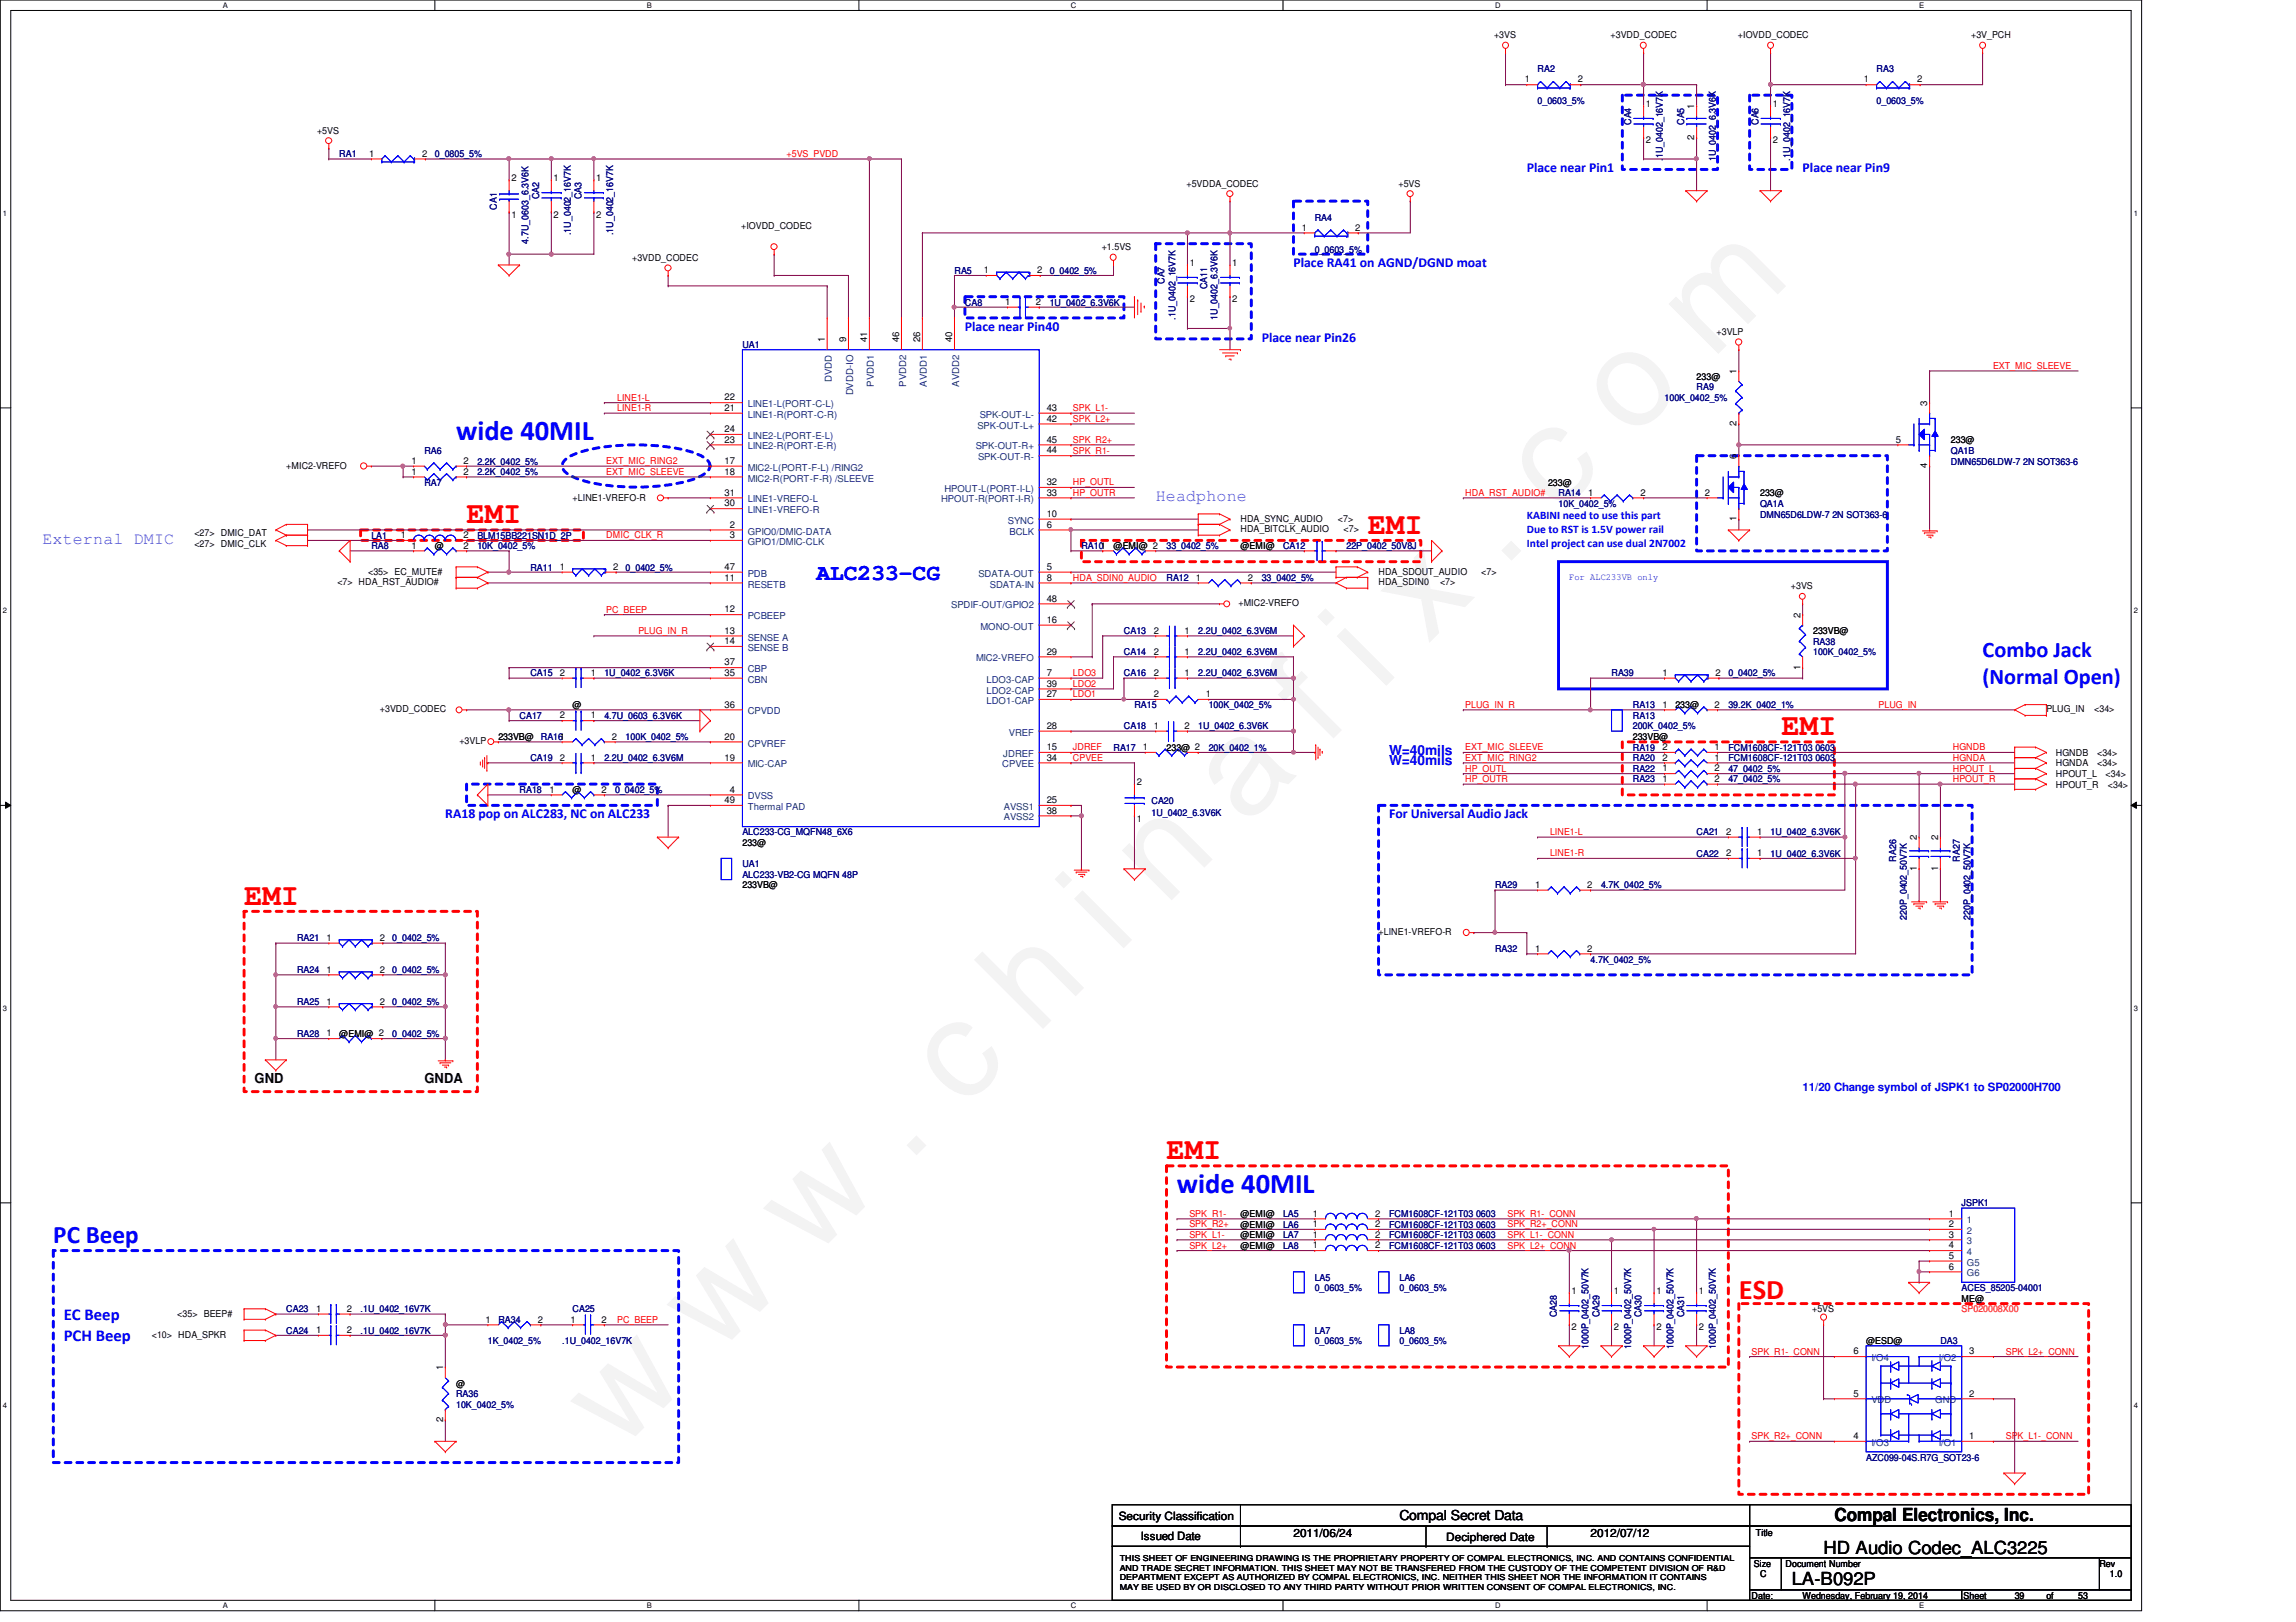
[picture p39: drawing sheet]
<svg xmlns="http://www.w3.org/2000/svg" width="297mm" height="210mm" viewBox="0 0 297 210" stroke-linecap="round" stroke-linejoin="round" font-family="sans-serif">
<defs><g id="words">
<text font-size="17.6" fill="#f0f" x="80.1" y="188" transform="rotate(-45 80.1 188)">w w w . c h i n a f i x . c o m</text>
<g font-size="3.9" fill="#f00">
<text x="60.4" y="67.7">EMI</text>
<text x="177" y="69.1">EMI</text>
<text x="230.5" y="95.2">EMI</text>
<text x="31.6" y="117.1">EMI</text>
<text x="150.9" y="150">EMI</text>
</g>
<g font-size="3.7" fill="#00f">
<text x="59" y="57">wide 40MIL</text>
<text x="152.3" y="154.4">wide 40MIL</text>
</g>
<text font-size="3.7" fill="#f00" x="225" y="168.1">ESD</text>
<text font-size="3.3" fill="#00f" x="6.9" y="160.8">PC Beep</text>
<g font-size="2.9" fill="#00f">
<text x="105.6" y="75.1">ALC233-CG</text>
<text x="256.5" y="85">Combo Jack</text>
<text x="256.5" y="88.6">(Normal Open)</text>
</g>
<g font-size="2.3">
<text x="237.3" y="196.9">Compal Electronics, Inc.</text>
<text x="235.9" y="201">HD Audio Codec_ALC3225</text>
<text x="231.8" y="205.1">LA-B092P</text>
</g>
<g font-size="2.2" fill="#8000ff">
<text x="149.5" y="64.9">Headphone</text>
<text x="5.5" y="70.4">External DMIC</text>
</g>
<g font-size="2.2" fill="#00f">
<text x="8.3" y="170.8">EC Beep</text>
<text x="8.3" y="173.5">PCH Beep</text>
</g>
<g font-size="1.8" fill="#00f">
<text x="197.5" y="22.3">Place near Pin1</text>
<text x="233.2" y="22.3">Place near Pin9</text>
<text x="167.3" y="34.6">Place RA41 on AGND/DGND moat</text>
<text x="124.8" y="42.8">Place near Pin40</text>
<text x="163.2" y="44.2">Place near Pin26</text>
<text x="179.7" y="97.7">W=40mils</text>
<text x="179.7" y="99">W=40mils</text>
<text x="57.6" y="105.9">RA18 pop on ALC283, NC on ALC233</text>
<text x="179.7" y="105.9">For Universal Audio Jack</text>
</g>
<g font-size="1.8">
<text x="32.9" y="140.2">GND</text>
<text x="54.9" y="140.2">GNDA</text>
<text x="181.1" y="196.8">Compal Secret Data</text>
</g>
<g font-size="1.5" fill="#00f">
<text x="197.5" y="67.2">KABINI need to use this part</text>
<text x="197.5" y="69">Due to RST is 1.5V power rail</text>
<text x="197.5" y="70.8">Intel project can use dual 2N7002</text>
<text x="233.2" y="141.2">11/20 Change symbol of JSPK1 to SP02000H700</text>
</g>
<g font-size="1.5">
<text x="144.7" y="196.6">Security Classification</text>
<text x="147.6" y="199.3">Issued Date</text>
<text x="167.3" y="198.8">2011/06/24</text>
<text x="187.1" y="199.4">Deciphered Date</text>
<text x="205.8" y="198.8">2012/07/12</text>
</g>
<g font-size="1.2">
<text x="193.3" y="5">+3VS</text>
<text x="208.4" y="5">+3VDD_CODEC</text>
<text x="224.8" y="5">+IOVDD_CODEC</text>
<text x="255" y="5">+3V_PCH</text>
<text x="197.3" y="10.7">1</text>
<text x="204.1" y="10.7">2</text>
<text x="241.1" y="10.7">1</text>
<text x="248" y="10.7">2</text>
<text x="41" y="17.3">+5VS</text>
<text x="212.9" y="13.8">1</text>
<text x="219.2" y="14.1" transform="rotate(-90 219.2 14.1)">1</text>
<text x="229.4" y="13.8">1</text>
<text x="47.7" y="20.3">1</text>
<text x="54.6" y="20.3">2</text>
<text x="66.2" y="23.5">2</text>
<text x="71.6" y="23.5">1</text>
<text x="77.1" y="23.5">1</text>
<text x="212.9" y="18.5">2</text>
<text x="219.2" y="18.1" transform="rotate(-90 219.2 18.1)">2</text>
<text x="229.4" y="18.5">2</text>
<text x="66.2" y="28.2">1</text>
<text x="71.6" y="28.2">2</text>
<text x="77.1" y="28.2">2</text>
<text x="95.9" y="29.7">+IOVDD_CODEC</text>
<text x="153.5" y="24.2">+5VDDA_CODEC</text>
<text x="168.4" y="29.8">1</text>
<text x="175.3" y="29.8">2</text>
<text x="180.9" y="24.2">+5VS</text>
<text x="81.8" y="33.8">+3VDD_CODEC</text>
<text x="127.3" y="35.3">1</text>
<text x="134.2" y="35.3">2</text>
<text x="142.5" y="32.4">+1.5VS</text>
<text x="153.9" y="34.4">1</text>
<text x="159.4" y="34.4">1</text>
<text x="130" y="39.5">1</text>
<text x="134" y="39.5">2</text>
<text x="153.9" y="39.1">2</text>
<text x="159.4" y="39.1">2</text>
<text x="106.7" y="44.3" transform="rotate(-90 106.7 44.3)">1</text>
<text x="109.5" y="44.3" transform="rotate(-90 109.5 44.3)">9</text>
<text x="112.2" y="44.3" transform="rotate(-90 112.2 44.3)">41</text>
<text x="116.3" y="44.3" transform="rotate(-90 116.3 44.3)">46</text>
<text x="119" y="44.3" transform="rotate(-90 119 44.3)">26</text>
<text x="123.2" y="44.3" transform="rotate(-90 123.2 44.3)">40</text>
<text x="222.1" y="43.4">+3VLP</text>
<text x="93.7" y="51.8">22</text>
<text x="93.7" y="53.2">21</text>
<text x="135.4" y="53.2">43</text>
<text x="219.5" y="49.1">233@</text>
<text x="224.7" y="48.4" transform="rotate(-90 224.7 48.4)">1</text>
<text x="249.3" y="52.5" transform="rotate(-90 249.3 52.5)">3</text>
<text x="93.7" y="55.9">24</text>
<text x="93.7" y="57.3">23</text>
<text x="135.4" y="54.6">42</text>
<text x="135.4" y="58.7">44</text>
<text x="135.4" y="57.3">45</text>
<text x="224.7" y="59.4" transform="rotate(-90 224.7 59.4)">6</text>
<text x="224.7" y="55.1" transform="rotate(-90 224.7 55.1)">2</text>
<text x="245.3" y="57.3">5</text>
<text x="252.4" y="57.4">233@</text>
<text x="37" y="60.7">+MIC2-VREFO</text>
<text x="53.3" y="61.4">1</text>
<text x="53.3" y="60">1</text>
<text x="60" y="61.4">2</text>
<text x="60" y="60">2</text>
<text x="74.1" y="64.8">+LINE1-VREFO-R</text>
<text x="93.7" y="65.5">30</text>
<text x="93.7" y="64.1">31</text>
<text x="93.7" y="61.4">18</text>
<text x="93.7" y="60">17</text>
<text x="135.4" y="62.8">32</text>
<text x="135.4" y="64.1">33</text>
<text x="200.3" y="62.9">233@</text>
<text x="205.5" y="64.1">1</text>
<text x="212.2" y="64.1">2</text>
<text x="220.6" y="64.1">2</text>
<text x="227.7" y="64.2">233@</text>
<text x="249.3" y="60.6" transform="rotate(-90 249.3 60.6)">4</text>
<text x="25.1" y="69.4">&lt;27&gt; DMIC_DAT</text>
<text x="25.1" y="70.8">&lt;27&gt; DMIC_CLK</text>
<text x="51.9" y="69.6">1</text>
<text x="53.3" y="71">1</text>
<text x="56.3" y="71.1">@</text>
<text x="60" y="71">2</text>
<text x="60" y="69.6">2</text>
<text x="94.4" y="68.3">2</text>
<text x="94.4" y="69.6">3</text>
<text x="135.4" y="66.9">10</text>
<text x="135.4" y="68.3">6</text>
<text x="144.1" y="71.1">@EMI@ 2</text>
<text x="160.5" y="67.5">HDA_SYNC_AUDIO</text>
<text x="160.5" y="68.9">HDA_BITCLK_AUDIO</text>
<text x="160.5" y="71.1">@EMI@</text>
<text x="173.1" y="67.5">&lt;7&gt;</text>
<text x="173.8" y="68.9">&lt;7&gt;</text>
<text x="224.7" y="67.5" transform="rotate(-90 224.7 67.5)">1</text>
<text x="43.6" y="75.7">&lt;7&gt; HDA_RST_AUDIO#</text>
<text x="47.6" y="74.4">&lt;35&gt; EC_MUTE#</text>
<text x="72.4" y="73.7">1</text>
<text x="79.3" y="73.7">2</text>
<text x="93.7" y="73.7">47</text>
<text x="93.7" y="75.1">11</text>
<text x="135.4" y="77.9">48</text>
<text x="135.4" y="75.1">8</text>
<text x="135.4" y="73.7">5</text>
<text x="154.7" y="75.1">1</text>
<text x="161.5" y="75.1">2</text>
<text x="178.3" y="74.4">HDA_SDOUT_AUDIO</text>
<text x="178.3" y="75.7">HDA_SDIN0</text>
<text x="186.3" y="75.7">&lt;7&gt;</text>
<text x="191.6" y="74.4">&lt;7&gt;</text>
<text x="231.7" y="76.3">+3VS</text>
<text x="93.7" y="83.4">14</text>
<text x="93.7" y="82">13</text>
<text x="93.7" y="79.2">12</text>
<text x="135.4" y="80.6">16</text>
<text x="149.3" y="82">2</text>
<text x="153.2" y="82">1</text>
<text x="160.2" y="78.5">+MIC2-VREFO</text>
<text x="232.9" y="79.9" transform="rotate(-90 232.9 79.9)">2</text>
<text x="234.6" y="82">233VB@</text>
<text x="72.4" y="87.5">2</text>
<text x="76.5" y="87.5">1</text>
<text x="93.7" y="86.1">37</text>
<text x="93.7" y="87.5">35</text>
<text x="135.4" y="84.7">29</text>
<text x="135.4" y="88.9">39</text>
<text x="135.4" y="87.5">7</text>
<text x="149.3" y="84.7">2</text>
<text x="149.3" y="87.5">2</text>
<text x="153.2" y="84.7">1</text>
<text x="153.2" y="87.5">1</text>
<text x="215.1" y="87.5">1</text>
<text x="222" y="87.5">2</text>
<text x="232.9" y="86.7" transform="rotate(-90 232.9 86.7)">1</text>
<text x="49.1" y="92.2">+3VDD_CODEC</text>
<text x="64.5" y="95.8">233VB@</text>
<text x="72.4" y="93">2</text>
<text x="74.1" y="91.7">@</text>
<text x="76.5" y="93">1</text>
<text x="79.2" y="95.7">2</text>
<text x="93.7" y="91.6">36</text>
<text x="93.7" y="95.7">20</text>
<text x="135.4" y="90.2">27</text>
<text x="135.4" y="94.3">28</text>
<text x="149.3" y="94.3">1</text>
<text x="149.3" y="90.2">2</text>
<text x="153.2" y="94.3">2</text>
<text x="156" y="90.2">1</text>
<text x="211.2" y="95.8">233VB@</text>
<text x="215.1" y="91.6">1</text>
<text x="216.7" y="91.7">233@</text>
<text x="221.8" y="91.6">2</text>
<text x="264.7" y="92.2">PLUG_IN</text>
<text x="270.9" y="92.2">&lt;34&gt;</text>
<text x="59.4" y="96.3">+3VLP</text>
<text x="72.4" y="98.4">2</text>
<text x="76.5" y="98.4">1</text>
<text x="93.7" y="98.4">19</text>
<text x="135.4" y="98.4">34</text>
<text x="135.4" y="97.1">15</text>
<text x="147.1" y="101.6">2</text>
<text x="147.9" y="97.1">1</text>
<text x="150.9" y="97.2">233@ 2</text>
<text x="215.1" y="101.2">1</text>
<text x="215.1" y="99.8">1</text>
<text x="215.1" y="97.1">2</text>
<text x="215.1" y="98.4">2</text>
<text x="221.8" y="101.2">2</text>
<text x="221.8" y="99.8">2</text>
<text x="221.8" y="97.1">1</text>
<text x="221.8" y="98.4">1</text>
<text x="266" y="99.2">HGNDA</text>
<text x="266" y="97.8">HGNDB</text>
<text x="266" y="100.6">HPOUT_L</text>
<text x="266" y="101.9">HPOUT_R</text>
<text x="271.3" y="99.2">&lt;34&gt;</text>
<text x="271.3" y="97.8">&lt;34&gt;</text>
<text x="272.4" y="100.6">&lt;34&gt;</text>
<text x="272.7" y="101.9">&lt;34&gt;</text>
<text x="71.1" y="102.6">1</text>
<text x="74.1" y="102.6">@</text>
<text x="77.8" y="102.6">2</text>
<text x="93.7" y="103.9">49</text>
<text x="94.4" y="102.6">4</text>
<text x="135.4" y="103.9">25</text>
<text x="135.4" y="105.3">38</text>
<text x="147.1" y="106.3">1</text>
<text x="96.1" y="109.5">233@</text>
<text x="223.3" y="108">2</text>
<text x="223.3" y="110.8">2</text>
<text x="227.3" y="108">1</text>
<text x="227.3" y="110.8">1</text>
<text x="248" y="112.7" transform="rotate(-90 248 112.7)">1</text>
<text x="248" y="108.8" transform="rotate(-90 248 108.8)">2</text>
<text x="250.7" y="112.7" transform="rotate(-90 250.7 112.7)">1</text>
<text x="250.7" y="108.8" transform="rotate(-90 250.7 108.8)">2</text>
<text x="96.1" y="115">233VB@</text>
<text x="198.6" y="114.9">1</text>
<text x="205.4" y="114.9">2</text>
<text x="42.2" y="121.8">1</text>
<text x="42.2" y="125.9">1</text>
<text x="49.1" y="121.8">2</text>
<text x="49.1" y="125.9">2</text>
<text x="178.3" y="121">+LINE1-VREFO-R</text>
<text x="198.6" y="123.1">1</text>
<text x="205.4" y="123.1">2</text>
<text x="42.2" y="130">1</text>
<text x="49.1" y="130">2</text>
<text x="42.2" y="134.1">1</text>
<text x="43.9" y="134.2">@EMI@ 2</text>
<text x="160.5" y="158.9">@EMI@</text>
<text x="160.5" y="161.6">@EMI@</text>
<text x="160.5" y="157.5">@EMI@</text>
<text x="160.5" y="160.2">@EMI@</text>
<text x="169.8" y="158.8">1</text>
<text x="169.8" y="161.5">1</text>
<text x="169.8" y="157.4">1</text>
<text x="169.8" y="160.1">1</text>
<text x="177.9" y="158.8">2</text>
<text x="177.9" y="161.5">2</text>
<text x="177.9" y="157.4">2</text>
<text x="177.9" y="160.1">2</text>
<text x="252.1" y="157.4">1</text>
<text x="252.1" y="158.8">2</text>
<text x="252.1" y="160.1">3</text>
<text x="252.1" y="161.5">4</text>
<text x="203.3" y="167.5">1</text>
<text x="208.8" y="167.5">1</text>
<text x="214.3" y="167.5">1</text>
<text x="219.8" y="167.5">1</text>
<text x="252.1" y="162.9">5</text>
<text x="252.1" y="164.3">6</text>
<text x="19.6" y="173.1">&lt;10&gt; HDA_SPKR</text>
<text x="22.9" y="170.4">&lt;35&gt; BEEP#</text>
<text x="40.9" y="172.5">1</text>
<text x="40.9" y="169.8">1</text>
<text x="44.9" y="172.5">2</text>
<text x="44.9" y="169.8">2</text>
<text x="62.8" y="171.2">1</text>
<text x="69.6" y="171.2">2</text>
<text x="73.8" y="171.2">1</text>
<text x="77.8" y="171.2">2</text>
<text x="203.3" y="172.2">2</text>
<text x="208.8" y="172.2">2</text>
<text x="214.3" y="172.2">2</text>
<text x="219.8" y="172.2">2</text>
<text x="234.4" y="169.8">+5VS</text>
<text x="241.4" y="173.9">@ESD@</text>
<text x="253.8" y="168.4">ME@</text>
<text x="57.3" y="177.3" transform="rotate(-90 57.3 177.3)">1</text>
<text x="59" y="179.5">@</text>
<text x="239.8" y="175.3">6</text>
<text x="254.8" y="175.3">3</text>
<text x="57.3" y="184.1" transform="rotate(-90 57.3 184.1)">2</text>
<text x="239.8" y="180.7">5</text>
<text x="254.8" y="180.7">2</text>
<text x="239.8" y="186.2">4</text>
<text x="254.8" y="186.2">1</text>
<text x="226.9" y="202.7">Size</text>
<text x="227.2" y="198.8">Title</text>
<text x="231" y="202.7">Document Number</text>
<text x="271.6" y="202.7">Rev</text>
<text x="226.6" y="206.9">Date:</text>
<text x="227.7" y="204.1">C</text>
<text x="233.2" y="206.9">Wednesday, February 19, 2014</text>
<text x="254" y="206.9">Sheet</text>
<text x="260.6" y="206.9">39</text>
<text x="264.7" y="206.9">of</text>
<text x="268.9" y="206.9">53</text>
<text x="273" y="204.1">1.0</text>
</g>
<g font-size="1.2" fill="#000080">
<text x="198.9" y="9.4">RA2</text>
<text x="242.8" y="9.4">RA3</text>
<text x="198.9" y="13.5">0_0603_5%</text>
<text x="211" y="16.2" transform="rotate(-90 211 16.2)">CA4</text>
<text x="217.9" y="16.2" transform="rotate(-90 217.9 16.2)">CA5</text>
<text x="227.5" y="16.2" transform="rotate(-90 227.5 16.2)">CA6</text>
<text x="242.8" y="13.5">0_0603_5%</text>
<text x="43.9" y="20.3">RA1</text>
<text x="56.3" y="20.3">0_0805_5%</text>
<text x="215.1" y="20.8" transform="rotate(-90 215.1 20.8)">.1U_0402_16V7K</text>
<text x="222" y="20.8" transform="rotate(-90 222 20.8)">1U_0402_6.3V6K</text>
<text x="231.6" y="20.8" transform="rotate(-90 231.6 20.8)">.1U_0402_16V7K</text>
<text x="64.3" y="27.1" transform="rotate(-90 64.3 27.1)">CA1</text>
<text x="69.8" y="25.8" transform="rotate(-90 69.8 25.8)">CA2</text>
<text x="75.2" y="25.8" transform="rotate(-90 75.2 25.8)">CA3</text>
<text x="170.1" y="28.6">RA4</text>
<text x="68.4" y="31.5" transform="rotate(-90 68.4 31.5)">4.7U_0603_6.3V6K</text>
<text x="73.9" y="30.4" transform="rotate(-90 73.9 30.4)">.1U_0402_16V7K</text>
<text x="79.3" y="30.4" transform="rotate(-90 79.3 30.4)">.1U_0402_16V7K</text>
<text x="123.5" y="35.4">RA5</text>
<text x="135.8" y="35.4">0_0402_5%</text>
<text x="170.1" y="32.7">0_0603_5%</text>
<text x="124.8" y="39.5">CA8</text>
<text x="135.8" y="39.5">1U_0402_6.3V6K</text>
<text x="150.7" y="36.7" transform="rotate(-90 150.7 36.7)">CA7</text>
<text x="152.1" y="41.4" transform="rotate(-90 152.1 41.4)">.1U_0402_16V7K</text>
<text x="156.2" y="37.4" transform="rotate(-90 156.2 37.4)">CA11</text>
<text x="157.5" y="41.4" transform="rotate(-90 157.5 41.4)">1U_0402_6.3V6K</text>
<text x="96.1" y="45">UA1</text>
<text x="215.3" y="51.9">100K_0402_5%</text>
<text x="219.5" y="50.5">RA9</text>
<text x="54.9" y="58.7">RA6</text>
<text x="252.4" y="58.7">QA1B</text>
<text x="54.9" y="62.9">RA7</text>
<text x="61.8" y="61.5">2.2K_0402_5%</text>
<text x="61.8" y="60.1">2.2K_0402_5%</text>
<text x="201.6" y="64.2">RA14</text>
<text x="201.6" y="65.6">10K_0402_5%</text>
<text x="227.7" y="65.6">QA1A</text>
<text x="252.4" y="60.1">DMN65D6LDW-7 2N SOT363-6</text>
<text x="48" y="71.1">RA8</text>
<text x="48" y="69.7">LA1</text>
<text x="61.8" y="69.7">BLM15BB221SN1D_2P</text>
<text x="61.8" y="71.1">10K_0402_5%</text>
<text x="139.9" y="71.1">RA101</text>
<text x="150.9" y="71.1">33_0402_5%</text>
<text x="166" y="71.1">CA12</text>
<text x="174.2" y="71.1">22P_0402_50V8J</text>
<text x="227.7" y="67">DMN65D6LDW-7 2N SOT363-6</text>
<text x="68.6" y="73.8">RA11</text>
<text x="80.9" y="73.8">0_0402_5%</text>
<text x="150.9" y="75.2">RA12</text>
<text x="163.2" y="75.2">33_0402_5%</text>
<text x="145.4" y="82">CA13</text>
<text x="155" y="82">2.2U_0402_6.3V6M</text>
<text x="234.6" y="83.4">RA38</text>
<text x="68.6" y="87.5">CA15</text>
<text x="78.2" y="87.5">1U_0402_6.3V6K</text>
<text x="145.4" y="84.8">CA14</text>
<text x="145.4" y="87.5">CA16</text>
<text x="155" y="84.8">2.2U_0402_6.3V6M</text>
<text x="155" y="87.5">2.2U_0402_6.3V6M</text>
<text x="208.5" y="87.5">RA39</text>
<text x="223.6" y="87.5">0_0402_5%</text>
<text x="234.6" y="84.8">100K_0402_5%</text>
<text x="67.2" y="93">CA17</text>
<text x="70" y="95.8">RA161</text>
<text x="78.2" y="93">4.7U_0603_6.3V6K</text>
<text x="80.9" y="95.8">100K_0402_5%</text>
<text x="145.4" y="94.4">CA18</text>
<text x="146.8" y="91.7">RA15</text>
<text x="155" y="94.4">1U_0402_6.3V6K</text>
<text x="156.4" y="91.7">100K_0402_5%</text>
<text x="211.2" y="91.7">RA13</text>
<text x="211.2" y="93">RA13</text>
<text x="211.2" y="94.4">200K_0402_5%</text>
<text x="223.6" y="91.7">39.2K_0402_1%</text>
<text x="68.6" y="98.5">CA19</text>
<text x="78.2" y="98.5">2.2U_0402_6.3V6M</text>
<text x="144.1" y="97.2">RA17</text>
<text x="156.4" y="97.2">20K_0402_1%</text>
<text x="211.2" y="101.3">RA23</text>
<text x="211.2" y="99.9">RA22</text>
<text x="211.2" y="97.2">RA19</text>
<text x="211.2" y="98.5">RA20</text>
<text x="223.6" y="101.3">47_0402_5%</text>
<text x="223.6" y="99.9">47_0402_5%</text>
<text x="223.6" y="97.2">FCM1608CF-121T03 0603</text>
<text x="223.6" y="98.5">FCM1608CF-121T03 0603</text>
<text x="67.2" y="102.6">RA18</text>
<text x="79.6" y="102.6">0_0402_5%</text>
<text x="149" y="104">CA20</text>
<text x="149" y="105.6">1U_0402_6.3V6K</text>
<text x="96.1" y="108.1">ALC233-CG_MQFN48_6X6</text>
<text x="96.1" y="112.2">UA1</text>
<text x="96.1" y="113.6">ALC233-VB2-CG MQFN 48P</text>
<text x="219.5" y="108.1">CA21</text>
<text x="219.5" y="110.9">CA22</text>
<text x="229.1" y="108.1">1U_0402_6.3V6K</text>
<text x="229.1" y="110.9">1U_0402_6.3V6K</text>
<text x="245.3" y="111.5" transform="rotate(-90 245.3 111.5)">RA26</text>
<text x="253.5" y="111.5" transform="rotate(-90 253.5 111.5)">RA27</text>
<text x="193.4" y="115">RA29</text>
<text x="207.1" y="115">4.7K_0402_5%</text>
<text x="246.7" y="119" transform="rotate(-90 246.7 119)">220P_0402_50V7K</text>
<text x="254.9" y="119" transform="rotate(-90 254.9 119)">220P_0402_50V7K</text>
<text x="38.4" y="121.8">RA21</text>
<text x="38.4" y="125.9">RA24</text>
<text x="50.8" y="121.8">0_0402_5%</text>
<text x="50.8" y="125.9">0_0402_5%</text>
<text x="193.4" y="123.2">RA32</text>
<text x="205.8" y="124.6">4.7K_0402_5%</text>
<text x="38.4" y="130">RA25</text>
<text x="50.8" y="130">0_0402_5%</text>
<text x="38.4" y="134.2">RA28</text>
<text x="50.8" y="134.2">0_0402_5%</text>
<text x="166" y="158.9">LA6</text>
<text x="166" y="161.6">LA8</text>
<text x="166" y="157.5">LA5</text>
<text x="166" y="160.2">LA7</text>
<text x="179.7" y="158.9">FCM1608CF-121T03 0603</text>
<text x="179.7" y="161.6">FCM1608CF-121T03 0603</text>
<text x="179.7" y="157.5">FCM1608CF-121T03 0603</text>
<text x="179.7" y="160.2">FCM1608CF-121T03 0603</text>
<text x="253.8" y="156.1">JSPK1</text>
<text x="170.1" y="165.7">LA5</text>
<text x="170.1" y="167.1">0_0603_5%</text>
<text x="181.1" y="165.7">LA6</text>
<text x="181.1" y="167.1">0_0603_5%</text>
<text x="253.8" y="167.1">ACES_85205-04001</text>
<text x="37" y="172.6">CA24</text>
<text x="37" y="169.8">CA23</text>
<text x="46.6" y="172.6">.1U_0402_16V7K</text>
<text x="46.6" y="169.8">.1U_0402_16V7K</text>
<text x="63.1" y="173.9">1K_0402_5%</text>
<text x="64.5" y="171.2">RA34</text>
<text x="72.7" y="173.9">.1U_0402_16V7K</text>
<text x="74.1" y="169.8">CA25</text>
<text x="170.1" y="172.6">LA7</text>
<text x="170.1" y="173.9">0_0603_5%</text>
<text x="181.1" y="172.6">LA8</text>
<text x="181.1" y="173.9">0_0603_5%</text>
<text x="201.4" y="170.5" transform="rotate(-90 201.4 170.5)">CA28</text>
<text x="206.9" y="170.5" transform="rotate(-90 206.9 170.5)">CA29</text>
<text x="212.4" y="170.5" transform="rotate(-90 212.4 170.5)">CA30</text>
<text x="217.9" y="170.5" transform="rotate(-90 217.9 170.5)">CA31</text>
<text x="251" y="173.9">DA3</text>
<text x="205.5" y="174.6" transform="rotate(-90 205.5 174.6)">1000P_0402_50V7K</text>
<text x="211" y="174.6" transform="rotate(-90 211 174.6)">1000P_0402_50V7K</text>
<text x="216.5" y="174.6" transform="rotate(-90 216.5 174.6)">1000P_0402_50V7K</text>
<text x="222" y="174.6" transform="rotate(-90 222 174.6)">1000P_0402_50V7K</text>
<text x="59" y="180.8">RA36</text>
<text x="59" y="182.2">10K_0402_5%</text>
<text x="241.4" y="189">AZC099-04S.R7G_SOT23-6</text>
</g>
<g font-size="1.2" fill="#f00">
<text x="101.8" y="20.3">+5VS_PVDD</text>
<text x="257.8" y="47.8">EXT_MIC_SLEEVE</text>
<text x="79.8" y="53.2">LINE1-R</text>
<text x="79.8" y="51.9">LINE1-L</text>
<text x="138.8" y="53.2">SPK_L1-</text>
<text x="138.8" y="57.3">SPK_R2+</text>
<text x="138.8" y="58.7">SPK_R1-</text>
<text x="138.8" y="54.6">SPK_L2+</text>
<text x="78.4" y="60.1">EXT_MIC_RING2</text>
<text x="78.4" y="61.5">EXT_MIC_SLEEVE</text>
<text x="138.8" y="64.2">HP_OUTR</text>
<text x="138.8" y="62.8">HP_OUTL</text>
<text x="189.6" y="64.2">HDA_RST_AUDIO#</text>
<text x="78.4" y="69.7">DMIC_CLK_R</text>
<text x="138.8" y="75.2">HDA_SDIN0_AUDIO</text>
<text x="78.4" y="79.3">PC_BEEP</text>
<text x="82.6" y="82">PLUG_IN_R</text>
<text x="138.8" y="87.5">LDO3</text>
<text x="138.8" y="88.9">LDO2</text>
<text x="138.8" y="90.3">LDO1</text>
<text x="189.6" y="91.6">PLUG_IN_R</text>
<text x="243" y="91.6">PLUG_IN</text>
<text x="138.8" y="98.5">CPVEE</text>
<text x="138.8" y="97.1">JDREF</text>
<text x="189.6" y="99.9">HP_OUTL</text>
<text x="189.6" y="98.5">EXT_MIC_RING2</text>
<text x="189.6" y="97.1">EXT_MIC_SLEEVE</text>
<text x="189.6" y="101.2">HP_OUTR</text>
<text x="252.6" y="98.5">HGNDA</text>
<text x="252.6" y="97.1">HGNDB</text>
<text x="252.6" y="101.2">HPOUT_R</text>
<text x="252.6" y="99.9">HPOUT_L</text>
<text x="200.5" y="110.8">LINE1-R</text>
<text x="200.5" y="108.1">LINE1-L</text>
<text x="153.9" y="158.8">SPK_R2+</text>
<text x="153.9" y="160.2">SPK_L1-</text>
<text x="153.9" y="161.6">SPK_L2+</text>
<text x="153.9" y="157.5">SPK_R1-</text>
<text x="195" y="161.6">SPK_L2+_CONN</text>
<text x="195" y="158.8">SPK_R2+_CONN</text>
<text x="195" y="160.2">SPK_L1-_CONN</text>
<text x="195" y="157.5">SPK_R1-_CONN</text>
<text x="79.8" y="171.2">PC_BEEP</text>
<text x="226.6" y="175.3">SPK_R1-_CONN</text>
<text x="259.5" y="175.3">SPK_L2+_CONN</text>
<text x="226.6" y="186.3">SPK_R2+_CONN</text>
<text x="259.5" y="186.3">SPK_L1-_CONN</text>
</g>
<g font-size="1.2" fill="#004080">
<text x="96.7" y="52.7">LINE1-L(PORT-C-L)</text>
<text x="107.6" y="49.4" transform="rotate(-90 107.6 49.4)">DVDD</text>
<text x="110.4" y="51.2" transform="rotate(-90 110.4 51.2)">DVDD-IO</text>
<text x="113.1" y="50.1" transform="rotate(-90 113.1 50.1)">PVDD1</text>
<text x="117.2" y="50.1" transform="rotate(-90 117.2 50.1)">PVDD2</text>
<text x="119.9" y="50.1" transform="rotate(-90 119.9 50.1)">AVDD1</text>
<text x="124.1" y="50.1" transform="rotate(-90 124.1 50.1)">AVDD2</text>
<text x="96.7" y="56.8">LINE2-L(PORT-E-L)</text>
<text x="96.7" y="58.2">LINE2-R(PORT-E-R)</text>
<text x="96.7" y="54.1">LINE1-R(PORT-C-R)</text>
<text x="126.2" y="58.2">SPK-OUT-R+</text>
<text x="126.4" y="55.5">SPK-OUT-L+</text>
<text x="126.5" y="59.6">SPK-OUT-R-</text>
<text x="126.7" y="54.1">SPK-OUT-L-</text>
<text x="96.7" y="65">LINE1-VREFO-L</text>
<text x="96.7" y="62.3">MIC2-R(PORT-F-R) /SLEEVE</text>
<text x="96.7" y="60.9">MIC2-L(PORT-F-L) /RING2</text>
<text x="121.7" y="65">HPOUT-R(PORT-I-R)</text>
<text x="122.2" y="63.7">HPOUT-L(PORT-I-L)</text>
<text x="96.7" y="66.4">LINE1-VREFO-R</text>
<text x="96.7" y="69.2">GPIO0/DMIC-DATA</text>
<text x="96.7" y="70.5">GPIO1/DMIC-CLK</text>
<text x="130.4" y="67.8">SYNC</text>
<text x="130.6" y="69.2">BCLK</text>
<text x="96.7" y="74.6">PDB</text>
<text x="96.7" y="76">RESETB</text>
<text x="126.6" y="74.6">SDATA-OUT</text>
<text x="128.1" y="76">SDATA-IN</text>
<text x="96.7" y="82.9">SENSE A</text>
<text x="96.7" y="80.1">PCBEEP</text>
<text x="123.1" y="78.7">SPDIF-OUT/GPIO2</text>
<text x="126.9" y="81.5">MONO-OUT</text>
<text x="96.7" y="87">CBP</text>
<text x="96.7" y="88.3">CBN</text>
<text x="96.7" y="84.2">SENSE B</text>
<text x="126.3" y="85.6">MIC2-VREFO</text>
<text x="127.6" y="89.7">LDO2-CAP</text>
<text x="127.6" y="88.3">LDO3-CAP</text>
<text x="96.7" y="92.5">CPVDD</text>
<text x="127.6" y="91.1">LDO1-CAP</text>
<text x="130.5" y="95.2">VREF</text>
<text x="96.7" y="96.6">CPVREF</text>
<text x="96.7" y="99.3">MIC-CAP</text>
<text x="129.7" y="99.3">CPVEE</text>
<text x="129.8" y="98">JDREF</text>
<text x="96.7" y="103.5">DVSS</text>
<text x="96.7" y="104.8">Thermal PAD</text>
<text x="129.9" y="104.8">AVSS1</text>
<text x="129.9" y="106.2">AVSS2</text>
<text x="254.5" y="158.3">1</text>
<text x="254.5" y="159.7">2</text>
<text x="254.5" y="161">3</text>
<text x="254.5" y="163.8">G5</text>
<text x="254.5" y="165.2">G6</text>
<text x="254.5" y="162.4">4</text>
<text x="242.1" y="176.1">I/O4</text>
<text x="250.8" y="176.1">I/O2</text>
<text x="242.1" y="181.6">VDD</text>
<text x="250.4" y="181.6">GND</text>
<text x="242.1" y="187.1">I/O3</text>
<text x="250.8" y="187.1">I/O1</text>
</g>
<text font-size="1.2" fill="#00f" x="203" y="75.1">For ALC233VB only</text>
<text font-size="1.2" fill="#ff8000" x="253.8" y="169.8">SP020008X00</text>
<g font-size="1.1">
<text x="144.9" y="203.2">AND TRADE SECRET INFORMATION. THIS SHEET MAY NOT BE TRANSFERED FROM THE CUSTODY OF THE COMPETENT DIVISION OF R&amp;D</text>
<text x="144.9" y="202">THIS SHEET OF ENGINEERING DRAWING IS THE PROPRIETARY PROPERTY OF COMPAL ELECTRONICS, INC. AND CONTAINS CONFIDENTIAL</text>
<text x="144.9" y="204.5">DEPARTMENT EXCEPT AS AUTHORIZED BY COMPAL ELECTRONICS, INC. NEITHER THIS SHEET NOR THE INFORMATION IT CONTAINS</text>
<text x="144.9" y="205.7">MAY BE USED BY OR DISCLOSED TO ANY THIRD PARTY WITHOUT PRIOR WRITTEN CONSENT OF COMPAL ELECTRONICS, INC.</text>
</g>
<g font-size="1">
<text x="28.8" y="1">A</text>
<text x="83.7" y="1">B</text>
<text x="138.6" y="1">C</text>
<text x="193.4" y="1">D</text>
<text x="248.3" y="1">E</text>
<text x=".4" y="27.9">1</text>
<text x="276.1" y="27.9">1</text>
<text x=".4" y="79.4">2</text>
<text x="276.1" y="79.4">2</text>
<text x=".4" y="130.8">3</text>
<text x="276.1" y="130.8">3</text>
<text x=".4" y="182.2">4</text>
<text x="276.1" y="182.2">4</text>
<text x="28.8" y="208.1">A</text>
<text x="83.7" y="208.1">B</text>
<text x="138.6" y="208.1">C</text>
<text x="193.4" y="208.1">D</text>
<text x="248.3" y="208.1">E</text>
</g>
</g></defs>
<path d="M0 0h277.1v208.4h-277.1zM1.4 1.4h274.3v205.7h-274.3z" fill="none" stroke="#000" stroke-width=".13"/>
<g fill="#fff">
<path d="M28.8 .1h.7v1.1h-.7z"/>
<path d="M28.8 207.2h.7v1.1h-.7z"/>
</g>
<path d="M56.3 0v1.4M56.3 207.1v1.3" fill="none" stroke="#000" stroke-width=".13"/>
<g fill="#fff">
<path d="M83.7 .1h.6v1.1h-.6z"/>
<path d="M83.7 207.2h.6v1.1h-.6z"/>
</g>
<path d="M111.1 0v1.4M111.1 207.1v1.3" fill="none" stroke="#000" stroke-width=".13"/>
<g fill="#fff">
<path d="M138.6 .1h.7v1.1h-.7z"/>
<path d="M138.6 207.2h.7v1.1h-.7z"/>
</g>
<path d="M166 0v1.4M166 207.1v1.3" fill="none" stroke="#000" stroke-width=".13"/>
<g fill="#fff">
<path d="M193.4 .1h.7v1.1h-.7z"/>
<path d="M193.4 207.2h.7v1.1h-.7z"/>
</g>
<path d="M220.8 0v1.4M220.8 207.1v1.3" fill="none" stroke="#000" stroke-width=".13"/>
<g fill="#fff">
<path d="M248.3 .1h.6v1.1h-.6z"/>
<path d="M248.3 207.2h.6v1.1h-.6z"/>
<path d="M.4 27.1h.5v1.1h-.5z"/>
<path d="M276.1 27.1h.5v1.1h-.5z"/>
<path d="M.4 78.5h.5v1.1h-.5z"/>
<path d="M276.1 78.5h.5v1.1h-.5z"/>
</g>
<path d="M0 52.8h1.4M275.7 52.8h1.4" fill="none" stroke="#000" stroke-width=".13"/>
<g fill="#fff">
<path d="M.4 129.9h.5v1.1h-.5z"/>
<path d="M276.1 129.9h.5v1.1h-.5z"/>
</g>
<path d="M0 104.2h1.4M.7 103.8l.7 .4-.7 .4zM275.7 104.2l.7-.4v.8zM275.7 104.2h1.4" fill="none" stroke="#000" stroke-width=".13"/>
<path d="M.7 103.8l.7 .4-.7 .4zM275.7 104.2l.7-.4v.8z" fill="#000"/>
<g fill="#fff">
<path d="M.4 181.4h.5v1.1h-.5z"/>
<path d="M276.1 181.4h.5v1.1h-.5z"/>
</g>
<path d="M0 155.7h1.4M275.7 155.7h1.4" fill="none" stroke="#000" stroke-width=".13"/>
<path d="M209.9 12.3h12.3v9.6h-12.3zM226.4 12.3h5.4v9.6h-5.4zM219.5 59h24.7v12.3h-24.7zM60.4 101.5h24.6v2.7h-24.6zM178.3 104.2h76.8v22h-76.8zM6.9 161.8h80.9v27.5h-80.9z" fill="none" stroke="#00f" stroke-width=".38" stroke-dasharray=".8 .8"/>
<path d="M46.6 68.6h28.9v1.3h-28.9zM139.9 69.9h43.9v2.8h-43.9zM209.9 96h27.4v6.9h-27.4zM31.6 117.9h30.2v23.4h-30.2zM150.9 150.9h72.7v26h-72.7zM225 168.7h45.2v24.7h-45.2z" fill="none" stroke="#f00" stroke-width=".38" stroke-dasharray=".8 .8"/>
<path d="M201.6 72.7h42.6v16.5h-42.6z" fill="none" stroke="#00f" stroke-width=".38"/>
<g fill="none" stroke="#800040" stroke-width=".13">
<path d="M194.8 11h.1M194.8 6.9h.1M194.8 11h2.7M194.8 6.9v4.1M212.6 6.9h.1M212.6 6.9v4.1M248.4 11h.1M256.5 6.9h.1M256.5 6.9v4.1h-8.1M39.8 68.6h.1M39.8 68.6h52.1M45.3 71.3h8.2"/>
<path d="M53.5 71.3h.1M222.2 91.9h38.4M238.7 100.1h.1M238.7 100.1v8.2M57.6 172.8h.1M57.6 172.8v4.1"/>
</g>
<circle cx="57.6" cy="172.8" r=".25" fill="#f0f"/>
<circle cx="57.6" cy="172.8" r=".25" fill="none" stroke="#f0f" stroke-width=".13"/>
<path d="M57.6 170.1h.1M57.6 171.4h.1M57.6 170.1v2.7M57.6 183.8h.1M57.6 183.8v2.7" fill="none" stroke="#800040" stroke-width=".13"/>
<circle cx="57.6" cy="172.8" r=".25" fill="#f0f"/>
<circle cx="57.6" cy="172.8" r=".25" fill="none" stroke="#f0f" stroke-width=".13"/>
<circle cx="57.6" cy="171.4" r=".26" fill="#f0f"/>
<circle cx="57.6" cy="171.4" r=".26" fill="none" stroke="#f0f" stroke-width=".13"/>
<g fill="none" stroke="#800040" stroke-width=".13">
<path d="M49.5 122h.1M49.5 122h8.1M57.6 126.2h.1M57.6 126.2v4.1M178.3 159.1h71.3M178.3 157.7h71.3M35.7 172.8h.1M35.7 170.1h.1M35.7 172.8h5.5M35.7 170.1h5.5M45.3 172.8h.1M45.3 170.1h.1"/>
<path d="M45.3 172.8h12.3M45.3 170.1h12.3M57.6 171.4h.1M57.6 171.4h5.5M178.3 160.4h71.3M203 161.8h46.6M226.4 175.6h10.9M257.9 175.6h.1M257.9 175.6h11M226.4 186.5h10.9M235.9 181h1.4M257.9 186.5h.1"/>
<path d="M257.9 181h.1M257.9 186.5h11M257.9 181h2.7M260.6 181h.1M260.6 181v9.6"/>
</g>
<circle cx="57.6" cy="126.2" r=".26" fill="#f0f"/>
<circle cx="57.6" cy="126.2" r=".26" fill="none" stroke="#f0f" stroke-width=".13"/>
<path d="M49.4 134.4h.1M57.6 130.3h.1M57.6 130.3v4.1h-8.2" fill="none" stroke="#800040" stroke-width=".13"/>
<circle cx="57.6" cy="134.4" r=".26" fill="#f0f"/>
<circle cx="57.6" cy="134.4" r=".26" fill="none" stroke="#f0f" stroke-width=".13"/>
<path d="M35.7 134.4h.1M35.7 126.2h.1M35.7 134.4h6.8M35.7 126.2v4.1M57.6 134.4h.1M57.6 134.4v2.8" fill="none" stroke="#800040" stroke-width=".13"/>
<path d="M35.5 126l.1-.1 .3 .1-.1 .3-.2 .1-.1-.1z" fill-rule="evenodd" fill="#f0f"/>
<path d="M35.5 126l.1-.1 .3 .1-.1 .3-.2 .1-.1-.1z" fill="none" stroke="#f0f" stroke-width=".13"/>
<path d="M35.7 130.3h.1M35.7 122h.1M35.7 126.2h.1M35.7 130.3h6.8M35.7 122h6.8M35.7 126.2h6.8M49.5 126.2h.1M49.5 130.3h.1M49.5 130.3h8.1M49.5 126.2h8.1" fill="none" stroke="#800040" stroke-width=".13"/>
<circle cx="57.6" cy="130.3" r=".26" fill="#f0f"/>
<circle cx="57.6" cy="130.3" r=".26" fill="none" stroke="#f0f" stroke-width=".13"/>
<path d="M35.7 130.3h.1M35.7 130.3v4.1M57.6 122h.1M57.6 122v4.2" fill="none" stroke="#800040" stroke-width=".13"/>
<path d="M35.5 130.1l.1-.1 .3 .1-.1 .3-.2 .1-.1-.1z" fill-rule="evenodd" fill="#f0f"/>
<path d="M35.5 130.1l.1-.1 .3 .1-.1 .3-.2 .1-.1-.1z" fill="none" stroke="#f0f" stroke-width=".13"/>
<path d="M35.7 134.4h.1M35.7 134.4v2.8" fill="none" stroke="#800040" stroke-width=".13"/>
<path d="M35.5 134.2l.1-.1 .3 .1-.1 .3-.2 .1-.1-.1z" fill-rule="evenodd" fill="#f0f"/>
<path d="M35.5 134.2l.1-.1 .3 .1-.1 .3-.2 .1-.1-.1z" fill="none" stroke="#f0f" stroke-width=".13"/>
<path d="M227.7 108.3h11M238.7 108.3h.1M238.7 108.3v6.9M240.1 101.5h.1M240.1 101.5v9.6M248.3 100.1h.1M248.3 100.1v8.2M251 112.4h.1M251 112.4v4.2M35.7 122h.1M35.7 122v4.2" fill="none" stroke="#800040" stroke-width=".13"/>
<circle cx="238.7" cy="108.3" r=".26" fill="#f0f"/>
<circle cx="238.7" cy="108.3" r=".26" fill="none" stroke="#f0f" stroke-width=".13"/>
<path d="M205.8 115.2h32.9M227.7 111.1h12.4M238.7 100.1h.1M238.7 100.1h9.6M248.3 112.4h.1M248.3 112.4v4.2M251 101.5h.1M251 101.5v6.8M205.8 123.4h34.3" fill="none" stroke="#800040" stroke-width=".13"/>
<circle cx="238.7" cy="100.1" r=".26" fill="#f0f"/>
<circle cx="238.7" cy="100.1" r=".26" fill="none" stroke="#f0f" stroke-width=".13"/>
<path d="M240.1 101.5h.1M240.1 101.5h10.9" fill="none" stroke="#800040" stroke-width=".13"/>
<circle cx="240" cy="101.5" r=".26" fill="#f0f"/>
<circle cx="240" cy="101.5" r=".26" fill="none" stroke="#f0f" stroke-width=".13"/>
<path d="M222.2 100.1h16.5M240.1 111.1h.1M240.1 111.1v12.3" fill="none" stroke="#800040" stroke-width=".13"/>
<circle cx="240" cy="111" r=".25" fill="#f0f"/>
<circle cx="240" cy="111" r=".25" fill="none" stroke="#f0f" stroke-width=".13"/>
<g fill="none" stroke="#800040" stroke-width=".13">
<path d="M119.3 30.1h34.3M48 60.3h4.2M52.2 60.3h.1M60.4 60.3h.1M60.4 71.3h.1M60.4 61.7h.1M60.4 60.3h31.5M60.4 71.3h5.5M60.4 61.7h31.5M63.1 74h.1M63.1 75.4h.1M63.1 74h9.6"/>
<path d="M63.1 75.4h28.8M65.9 71.3h.1M65.9 74h.1M65.9 71.3v2.7M138.6 74h34.2M249.6 60.3h.1M249.6 60.3v8.3M65.9 87.8h.1M65.9 86.4h.1M65.9 86.4v1.4M65.9 87.8h6.8M63.1 102.9h.1"/>
<path d="M63.1 102.9h8.2M222.2 101.5h17.9"/>
</g>
<circle cx="65.8" cy="74" r=".26" fill="#f0f"/>
<circle cx="65.8" cy="74" r=".26" fill="none" stroke="#f0f" stroke-width=".13"/>
<path d="M65.9 91.9h.1M65.9 91.9h26" fill="none" stroke="#800040" stroke-width=".13"/>
<circle cx="65.8" cy="91.9" r=".26" fill="#f0f"/>
<circle cx="65.8" cy="91.9" r=".26" fill="none" stroke="#f0f" stroke-width=".13"/>
<g fill="none" stroke="#800040" stroke-width=".13">
<path d="M65.9 20.6h.1M65.9 27.4h.1M65.9 20.6v2.7M65.9 27.4v5.5M112.5 20.6h.1M112.5 20.6h4.1M112.5 20.6v20.5M116.6 20.6h.1M116.6 20.6v20.5M60.4 91.9h.1M60.4 91.9h5.5M63.1 98.7h.1"/>
<path d="M63.1 98.7h9.6M65.9 93.3h.1M65.9 91.9h.1M65.9 86.4h.1M65.9 93.3h6.8M65.9 91.9v1.4M65.9 86.4h26"/>
</g>
<circle cx="112.5" cy="20.5" r=".26" fill="#f0f"/>
<circle cx="112.5" cy="20.5" r=".26" fill="none" stroke="#f0f" stroke-width=".13"/>
<path d="M65.9 32.9h.1M65.9 32.9v1.4" fill="none" stroke="#800040" stroke-width=".13"/>
<circle cx="65.8" cy="32.9" r=".26" fill="#f0f"/>
<circle cx="65.8" cy="32.9" r=".26" fill="none" stroke="#f0f" stroke-width=".13"/>
<path d="M76.8 20.6h.1M76.8 20.6h35.7" fill="none" stroke="#800040" stroke-width=".13"/>
<path d="M76.6 20.3h.2l.2 .1v.3l-.2 .1-.2-.1z" fill-rule="evenodd" fill="#f0f"/>
<path d="M76.6 20.3h.2l.2 .1v.3l-.2 .1-.2-.1z" fill="none" stroke="#f0f" stroke-width=".13"/>
<path d="M65.9 20.6h.1M65.9 20.6h5.4" fill="none" stroke="#800040" stroke-width=".13"/>
<circle cx="65.8" cy="20.5" r=".26" fill="#f0f"/>
<circle cx="65.8" cy="20.5" r=".26" fill="none" stroke="#f0f" stroke-width=".13"/>
<path d="M71.3 20.6h.1M71.3 20.6h5.5" fill="none" stroke="#800040" stroke-width=".13"/>
<circle cx="71.3" cy="20.5" r=".26" fill="#f0f"/>
<circle cx="71.3" cy="20.5" r=".26" fill="none" stroke="#f0f" stroke-width=".13"/>
<g fill="none" stroke="#800040" stroke-width=".13">
<path d="M204.5 11h.1M204.5 11h15M212.6 17.8h.1M212.6 11h.1M212.6 17.8v2.8M65.9 32.9h.1M65.9 32.9h5.4M71.3 20.6h.1M71.3 20.6v2.7M76.8 20.6h.1M76.8 20.6v2.7M219.5 20.6h.1"/>
<path d="M219.5 20.6v4.1"/>
</g>
<circle cx="212.6" cy="10.9" r=".26" fill="#f0f"/>
<circle cx="212.6" cy="10.9" r=".26" fill="none" stroke="#f0f" stroke-width=".13"/>
<path d="M212.6 20.6h.1M212.6 20.6h6.9" fill="none" stroke="#800040" stroke-width=".13"/>
<circle cx="219.5" cy="20.5" r=".26" fill="#f0f"/>
<circle cx="219.5" cy="20.5" r=".26" fill="none" stroke="#f0f" stroke-width=".13"/>
<path d="M212.6 11h.1M212.6 11v2.7" fill="none" stroke="#800040" stroke-width=".13"/>
<circle cx="212.6" cy="10.9" r=".26" fill="#f0f"/>
<circle cx="212.6" cy="10.9" r=".26" fill="none" stroke="#f0f" stroke-width=".13"/>
<path d="M229.1 6.9h.1M229.1 11h.1M229.1 6.9v4.1M229.1 11h12.3M225 57.6h20.5M249.6 48h.1M249.6 48v4.1M222.2 98.7h38.4" fill="none" stroke="#800040" stroke-width=".13"/>
<circle cx="229.1" cy="10.9" r=".26" fill="#f0f"/>
<circle cx="229.1" cy="10.9" r=".26" fill="none" stroke="#f0f" stroke-width=".13"/>
<path d="M219.5 17.8h.1M219.5 11h.1M219.5 11v2.7M219.5 17.8v2.8M229.1 11h.1M229.1 17.8h.1M229.1 11v2.7M229.1 17.8v6.9M222.2 97.4h38.4M251 101.5h.1M251 101.5h9.6" fill="none" stroke="#800040" stroke-width=".13"/>
<circle cx="251" cy="101.5" r=".26" fill="#f0f"/>
<circle cx="251" cy="101.5" r=".26" fill="none" stroke="#f0f" stroke-width=".13"/>
<path d="M52.2 60.3h.1M52.2 60.3h1.3" fill="none" stroke="#800040" stroke-width=".13"/>
<circle cx="52.1" cy="60.3" r=".26" fill="#f0f"/>
<circle cx="52.1" cy="60.3" r=".26" fill="none" stroke="#f0f" stroke-width=".13"/>
<path d="M249.6 48h.1M249.6 48h19.3M64.5 96h.1M64.5 96h8.2M248.3 100.1h.1M248.3 100.1h12.3" fill="none" stroke="#800040" stroke-width=".13"/>
<path d="M248.1 99.9l.1-.1 .3 .1-.1 .4h-.2h-.1z" fill-rule="evenodd" fill="#f0f"/>
<path d="M248.1 99.9l.1-.1 .3 .1-.1 .4h-.2h-.1z" fill="none" stroke="#f0f" stroke-width=".13"/>
<g fill="none" stroke="#800040" stroke-width=".13">
<path d="M42.5 19.2h.1M42.5 19.2v1.4M42.5 20.6h.1M42.5 20.6h5.5M39.8 69.9h12.4M52.2 60.3h.1M52.2 61.7h.1M52.2 69.9h.1M52.2 60.3v1.4M52.2 61.7h1.3M60.4 69.9h.1M60.4 69.9h31.5"/>
<path d="M248.3 163.2h.1M248.3 164.6h.1M248.3 163.2h1.3M248.3 163.2v1.4"/>
</g>
<path d="M248.1 164.4l.1-.1 .3 .1-.1 .3-.2 .1-.1-.1z" fill-rule="evenodd" fill="#f0f"/>
<path d="M248.1 164.4l.1-.1 .3 .1-.1 .3-.2 .1-.1-.1z" fill="none" stroke="#f0f" stroke-width=".13"/>
<path d="M55 20.6h.1M55 20.6h10.9M248.3 164.6h.1M248.3 165.9h.1M248.3 164.6h1.3M248.3 164.6v1.3" fill="none" stroke="#800040" stroke-width=".13"/>
<g fill="none" stroke="#f00" stroke-width=".13">
<path d="M42.5 19.2h.1M42.5 18.6v.6M194.8 6.9h.1M194.8 6.3v.6M197.5 11h.1M197.5 11h1.4M203.2 11h1.3M204.5 11h.1M212.6 6.9h.1M212.6 13.7h.1M212.6 17.8h.1M212.6 6.3v.6"/>
<path d="M212.6 13.7v1.4M212.6 16.4v1.4M219.5 13.7h.1M219.5 17.8h.1M219.5 13.7v1.4M219.5 16.4v1.4M229.1 6.9h.1M229.1 13.7h.1M229.1 17.8h.1M229.1 6.3v.6M229.1 13.7v1.4M229.1 16.4v1.4"/>
<path d="M241.4 11h.1M241.4 11h1.4M247.1 11h1.3M248.4 11h.1M256.5 6.9h.1M256.5 6.3v.6M48 20.6h.1M48 20.6h1.4M53.6 20.6h1.4M55 20.6h.1M64.5 34.3h.1M64.5 34.3h2.7"/>
<path d="M64.5 34.3l1.4 1.3M65.9 35.6h.1M65.9 27.4h.1M65.9 23.3h.1M65.9 23.3v1.4M65.9 26v1.4M67.2 34.3h.1M67.2 34.3l-1.3 1.3M71.3 23.3h.1M71.3 23.3v1.4M76.8 23.3h.1M76.8 23.3v1.4"/>
<path d="M35.7 68.6h.1M35.7 69.9h.1M35.7 68.6l1.3 .7M35.7 69.9l1.3 .7M37 69.3h.1M37 67.9h.1M37 70.6h.1M37 69.3h2.8M37 67.9l-1.3 .7M37 67.9h2.8M37 70.6h2.8M37 69.3l-1.3 .6"/>
<path d="M39.8 67.9h.1M39.8 69.3h.1M39.8 70.6h.1M39.8 67.9v2.7M43.9 71.3h.1M43.9 71.3l1.4 1.4M45.3 72.7h.1M45.3 69.9h.1M45.3 69.9v2.8M45.3 69.9l-1.4 1.4M47.5 60.3h.5M48 60.3h.1"/>
<path d="M52.2 69.9h.1M52.2 69.9h1.3M53.5 61.7h.1M53.5 60.3h.1M53.5 71.3h.1M53.5 60.3h1.4M53.5 61.7h1.4M53.5 71.3h1.4M59 74.7h.1M59 73.4h.1M59 76.1h.1M59 73.4h2.8"/>
<path d="M59 74.7h2.8M59 73.4v2.7M59 76.1h2.8M59 60.3h1.4M59 61.7h1.4M59 71.3h1.4M59 69.9h1.4M60.4 61.7h.1M60.4 60.3h.1M60.4 71.3h.1M60.4 69.9h.1M61.8 73.4h.1"/>
<path d="M61.8 74.7h.1M61.8 76.1h.1M61.8 73.4l1.3 .6M61.8 74.7l1.3 .7M63.1 74h.1M63.1 75.4h.1M63.1 74l-1.3 .7M63.1 75.4l-1.3 .7M248.7 68.7h1.9M249 69h.1M249 69h1.4M249.3 69.3h.8"/>
<path d="M249.5 69.5h.3M249.6 68.6h.1M249.6 68.6v.1M249.8 69.5h.1M250.1 69.3h.1M250.6 68.7h.1M59.8 91.9h.6M60.4 91.9h.1M62.1 98.9h.1M62.1 98.6v.3M62.4 99.1h.1M62.4 98.3v.8"/>
<path d="M62.7 98h.1M62.7 98v1.4M63 99.7h.1M63 97.8v1.9M63 98.7h.1M63.1 98.7h.1M63.9 96h.6M64.5 96h.1M260.6 99.4h.1M260.6 98h.1M260.6 96.7h.1M260.6 91.9h.1"/>
<path d="M260.6 98h2.8M260.6 99.4h2.8M260.6 96.7v5.5M260.6 96.7h2.8M260.6 91.9l1.4 .7M262 92.6h.1M262 91.2h.1M262 92.6h2.7M262 91.2l-1.4 .7M262 91.2h2.7M263.4 98h.1M263.4 99.4h.1"/>
<path d="M263.4 96.7h.1M263.4 98l1.3 .7M263.4 96.7l1.3 .7M263.4 99.4l1.3 .7M264.7 98.7h.1M264.7 97.4h.1M264.7 91.2h.1M264.7 92.6h.1M264.7 98.7l-1.3 .7M264.7 97.4l-1.3 .6M264.7 91.2v1.4M61.8 102.9h.1"/>
<path d="M61.8 102.9l1.3 1.3M63.1 104.2h.1M63.1 101.5h.1M63.1 101.5v2.7M63.1 101.5l-1.3 1.4M247.3 116.7h2M247.6 117h.1M247.6 117h1.4M247.9 117.3h.8M248.2 117.5h.2M248.3 116.6h.1M248.3 112.4h.1"/>
<path d="M248.3 108.3h.1M248.3 108.3v1.4M248.3 111.1v1.3M248.3 116.6v.1M248.4 117.5h.1M248.7 117.3h.1M249.3 116.7h.1M250.1 116.7h1.9M250.4 117h.1M250.4 117h1.3M250.6 117.3h.9M250.9 117.5h.3"/>
<path d="M251 116.6h.1M251 112.4h.1M251 108.3h.1M251 108.3v1.4M251 111.1v1.3M251 116.6v.1M251.2 117.5h.1M251.5 117.3h.1M252 116.7h.1M260.6 100.8h.1M260.6 102.2h.1M260.6 100.8h2.8"/>
<path d="M260.6 102.2h2.8M263.4 100.8h.1M263.4 102.2h.1M263.4 100.8l1.3 .7M264.7 100.1h.1M264.7 101.5h.1M264.7 100.1l-1.3 .7M264.7 101.5l-1.3 .7M34.3 137.2h.1M34.3 137.2h2.7M34.3 137.2l1.4 1.3M35.7 138.5h.1"/>
<path d="M37 137.2h.1M37 137.2l-1.3 1.3M42.5 122h.1M42.5 126.2h.1M42.5 130.3h.1M42.5 134.4h.1M42.5 122h1.4M42.5 126.2h1.4M42.5 130.3h1.4M42.5 134.4h1.4M48 134.4h1.4M48.2 122h1.3"/>
<path d="M48.2 126.2h1.3M48.2 130.3h1.3M49.4 134.4h.1M49.5 122h.1M49.5 126.2h.1M49.5 130.3h.1M56.7 137.3h1.9M56.9 137.5h.1M56.9 137.5h1.4M57.2 137.8h.8M57.5 138.1h.3M57.6 137.2h.1"/>
<path d="M57.6 137.2v.1M57.8 138.1h.1M58 137.8h.1M58.6 137.3h.1M249.6 157.7h.1M249.6 159.1h.1M249.6 157.7h4.2M249.6 159.1h4.2M31.6 173.5h.1M31.6 172.1h.1M31.6 170.7h.1M31.6 169.4h.1"/>
<path d="M31.6 172.1h2.7M31.6 173.5h2.7M31.6 169.4v1.3M31.6 172.1v1.4M31.6 169.4h2.7M31.6 170.7h2.7M34.3 172.1h.1M34.3 173.5h.1M34.3 169.4h.1M34.3 170.7h.1M34.3 172.1l1.4 .7M34.3 169.4l1.4 .7"/>
<path d="M35.7 172.8h.1M35.7 170.1h.1M35.7 172.8l-1.4 .7M35.7 170.1l-1.4 .6M41.2 172.8h.1M41.2 170.1h.1M41.2 172.8h1.3M41.2 170.1h1.3M43.9 172.8h1.4M43.9 170.1h1.4M45.3 172.8h.1M45.3 170.1h.1"/>
<path d="M57.6 176.9h.1M57.6 176.9v1.4M63.1 171.4h.1M63.1 171.4h1.4M237.3 175.6h.1M237.3 175.6h4.1M246.9 165.9h.1M246.9 165.9h2.7M246.9 165.9l1.4 1.4M248.3 167.3h.1M249.6 165.9h.1M249.6 160.4h.1"/>
<path d="M249.6 163.2h.1M249.6 164.6h.1M249.6 161.8h.1M249.6 165.9l-1.3 1.4M249.6 160.4h4.2M249.6 163.2h4.2M249.6 164.6h4.2M249.6 161.8h4.2M253.8 175.6h4.1M257.9 175.6h.1M56.3 186.5h.1M56.3 186.5h2.7"/>
<path d="M56.3 186.5l1.3 1.4M57.6 187.9h.1M57.6 183.8h.1M57.6 182.4v1.4M59 186.5h.1M59 186.5l-1.4 1.4M237.3 181h.1M237.3 186.5h.1M237.3 186.5h4.1M237.3 181h4.1M253.8 186.5h4.1M253.8 181h4.1"/>
<path d="M257.9 181h.1M257.9 186.5h.1M259.2 190.6h.1M259.2 190.6h2.8M259.2 190.6l1.4 1.4M260.6 192h.1M262 190.6h.1M262 190.6l-1.4 1.4"/>
<circle cx="42.5" cy="18.2" r=".39"/>
<circle cx="194.8" cy="5.9" r=".39"/>
<circle cx="212.6" cy="5.9" r=".39"/>
<circle cx="229.1" cy="5.9" r=".39"/>
<circle cx="256.5" cy="5.9" r=".39"/>
<circle cx="47" cy="60.3" r=".4"/>
<circle cx="59.4" cy="91.9" r=".38"/>
<circle cx="63.5" cy="96" r=".38"/>
</g>
<g fill="none" stroke="#000" stroke-width=".13">
<path d="M143.9 194.7h82.5v2.8h-82.5zM143.9 197.5h82.5v2.6h-82.5zM160.5 197.5h.1M160.5 194.7v5.4M184.5 197.5v2.6M200.1 197.5v2.6M226.4 194.7h49.3v2.8h-49.3zM226.4 197.5h49.3v4.1h-49.3zM143.9 200.1h82.5v7h-82.5zM160.5 200.1h.1M184.5 200.1h.1M200.1 200.1h.1"/>
<path d="M226.4 201.6h4.1v4.1h-4.1zM226.4 205.7h27.4v1.4h-27.4zM230.5 201.6h41.1v4.1h-41.1zM253.8 205.7h21.9v1.4h-21.9zM271.6 201.6h4.1v4.1h-4.1z"/>
</g>
<g fill="none" stroke="#00f" stroke-width=".13">
<path d="M198.9 11.4h.1M198.9 11.4h4.1M199.3 10.5h.1M199.3 10.5l-.4 .5v.4M199.3 10.5l.8 .9M200.1 11.4h.1M201 10.5h.1M201 10.5l-.9 .9M201 10.5l.8 .9M201.8 11.4h.1M202.6 10.5h.1M202.6 10.5l-.8 .9"/>
<path d="M202.6 10.5l.4 .5M203 11h.1M203 11.4h.1M203.2 11.4h.1M203.2 10.8v.6M211.4 16h2.5M211.4 15.3h2.5M212.6 15.3h.1M212.6 16h.1M212.6 15.1v.2M212.6 16v.4M213.9 16h.1"/>
<path d="M213.9 15.3h.1M218.2 16h.1M218.2 15.3h.1M218.2 16h2.5M218.2 15.3h2.5M219.5 15.3h.1M219.5 16h.1M219.5 15.1v.2M219.5 16v.4M227.8 16h2.5M227.8 15.3h2.5M229.1 15.3h.1"/>
<path d="M229.1 16h.1M229.1 15.1v.2M229.1 16v.4M230.3 16h.1M230.3 15.3h.1M242.8 11.4h.1M242.8 11.4h4.1M243.2 10.5h.1M243.2 10.5l-.4 .5v.4M243.2 10.5l.8 .9M244 11.4h.1M244.9 10.5h.1"/>
<path d="M244.9 10.5l-.9 .9M244.9 10.5l.8 .9M245.7 11.4h.1M246.5 10.5h.1M246.5 10.5l-.8 .9M246.5 10.5l.4 .5M246.9 11h.1M246.9 11.4h.1M247.1 11.4h.1M247.1 10.8v.6M49.4 21h.1M49.4 21h4.1"/>
<path d="M49.8 20.2h.1M49.8 20.2l-.4 .4v.4M49.8 20.2l.8 .8M50.6 21h.1M51.5 20.2h.1M51.5 20.2l-.9 .8M51.5 20.2l.8 .8M52.3 21h.1M53.1 20.2h.1M53.1 20.2l-.8 .8M53.1 20.2l.4 .4M53.5 20.6h.1"/>
<path d="M53.5 21h.1M53.6 21h.1M53.6 20.4v.6M64.6 25.1h.1M64.6 25.8h.1M64.6 25.1h2.5M64.6 25.8h2.5M65.9 25.8h.1M65.9 25.1h.1M65.9 24.7v.4M65.9 25.8v.2M56.1 59.9h.1"/>
<path d="M56.1 59.9l-.8 .8M56.1 59.9l.8 .8M57.8 59.9h.1M57.8 59.9l-.9 .8M57.8 59.9l.8 .8M96.1 45.3h38.3v61.7h-38.3zM246.9 57.6h.7M247.6 57.6h.1M248.3 58.3h.1M248.3 54.1v4.2M248.3 57.6h1.3M248.3 54.9h1.3"/>
<path d="M249.6 59h.1M249.6 53.5h.1M249.6 57.6h.1M249.6 54.9h.1M249.6 53.5v1.4M249.6 56.2v2.8M53.5 69.9a.68 .68 0 0 1 .7-.6 .68 .68 0 0 1 .7 .6M54.9 69.9a.66 .66 0 0 1 .7-.6 .66 .66 0 0 1 .6 .6M54.9 61.7l.4 .4M54.9 60.3l.4 .4M55.3 62.1h.1M55.3 60.7h.1"/>
<path d="M55.3 70.9h.1M55.3 70.9l-.4 .4M55.3 70.9l.8 .8M56.1 61.3h.1M56.1 71.7h.1M56.1 61.3l-.8 .8M56.1 61.3l.8 .8M56.3 69.9a.66 .66 0 0 1 .6-.6 .66 .66 0 0 1 .7 .6M56.9 62.1h.1M56.9 60.7h.1M56.9 70.9h.1M56.9 70.9l-.8 .8"/>
<path d="M56.9 70.9l.9 .8M57.6 69.9a.68 .68 0 0 1 .7-.6 .68 .68 0 0 1 .7 .6M57.8 61.3h.1M57.8 71.7h.1M57.8 61.3l-.9 .8M57.8 61.3l.8 .8M58.6 62.1h.1M58.6 60.7h.1M58.6 70.9h.1M58.6 70.9l-.8 .8M58.6 70.9l.4 .4M59 61.7h.1"/>
<path d="M59 60.3h.1M59 71.3h.1M59 61.7l-.4 .4M59 60.3l-.4 .4M247.1 110.1h2.4M247.1 110.8h2.4M248.3 110.8h.1M248.3 110.1h.1M248.3 109.7v.4M248.3 110.8v.3M249.5 110.1h.1M249.5 110.8h.1"/>
<path d="M249.8 110.1h2.5M249.8 110.8h2.5M251 110.8h.1M251 110.1h.1M251 109.7v.4M251 110.8v.3M252.3 110.1h.1M252.3 110.8h.1M43.9 121.6h.1M43.9 125.8h.1M43.9 129.9h.1M43.9 121.6v.4l.4 .5"/>
<path d="M43.9 125.8v.4l.4 .4M43.9 129.9v.4l.4 .4M43.9 121.6h4.1M43.9 125.8h4.1M43.9 129.9h4.1M44.3 122.5h.1M44.3 126.6h.1M44.3 130.7h.1M44.3 134h.1M44.3 134l-.4 .4M44.3 134l.9 .8M45.2 121.6h.1"/>
<path d="M45.2 125.8h.1M45.2 129.9h.1M45.2 134.8h.1M45.2 121.6l-.9 .9M45.2 121.6l.8 .9M45.2 125.8l-.9 .8M45.2 125.8l.8 .8M45.2 129.9l-.9 .8M45.2 129.9l.8 .8M46 122.5h.1M46 126.6h.1M46 130.7h.1"/>
<path d="M46 134h.1M46 134l-.8 .8M46 134l.8 .8M46.8 121.6h.1M46.8 125.8h.1M46.8 129.9h.1M46.8 134.8h.1M46.8 121.6l-.8 .9M46.8 121.6l.8 .9M46.8 125.8l-.8 .8M46.8 125.8l.8 .8M46.8 129.9l-.8 .8"/>
<path d="M46.8 129.9l.8 .8M47.6 122.5h.1M47.6 126.6h.1M47.6 130.7h.1M47.6 134h.1M47.6 134l-.8 .8M47.6 134l.4 .4M48 122h.1M48 121.6h.1M48 126.2h.1M48 125.8h.1M48 130.3h.1"/>
<path d="M48 129.9h.1M48 134.4h.1M48 122l-.4 .5M48 126.2l-.4 .4M48 130.3l-.4 .4M48.2 121.6h.1M48.2 125.8h.1M48.2 129.9h.1M48.2 121.6v.6M48.2 125.8v.5M48.2 129.9v.5M253.8 156.3h6.8v9.6h-6.8z"/>
<path d="M42.5 172.8h.3M42.5 170.1h.3M42.8 172.8h.1M42.8 171.6h.1M42.8 170.1h.1M42.8 168.8h.1M42.8 168.8v2.5M42.8 171.6v2.4M43.5 171.6h.1M43.5 172.8h.1M43.5 168.8h.1M43.5 170.1h.1"/>
<path d="M43.5 172.8h.4M43.5 168.8v2.5M43.5 171.6v2.4M43.5 170.1h.4M57.2 179.5h.1M57.2 179.5l.8 .8M57.6 178.3l.4 .4M58 178.7h.1M58 178.7l-.8 .8M64.9 171h.1M64.9 171l-.4 .4M64.9 171l.8 .8"/>
<path d="M65.7 171.8h.1M66.5 171h.1M66.5 171l-.8 .8M66.5 171l.8 .8M67.3 171.8h.1M68.2 171l-.9 .8M241.4 174.2h12.4v13.7h-12.4zM241.4 175.6h.1M241.4 175.6h5.5M243.3 176.8h.1M243.3 179h.1M243.3 176.8h1.3"/>
<path d="M243.3 179h1.3M243.3 176.8v8.9M244.6 177.5h.1M244.6 176.8l1.1-.6v1.1zM244.6 179.7h.1M244.6 179l1.1-.6v1.1zM244.6 176.2v1.3M244.6 178.4v1.3M245.7 179h.1M245.7 176.8h4.2M245.7 179h4.2M246.9 175.6h.1"/>
<path d="M246.9 175.6v3.4M248.3 175.6h.1M248.3 175.6v1.2M248.3 175.6h5.5M249.9 179.7h.1M249.9 177.3h.1M249.9 176.8l1.1-.6v1.1zM249.9 176.8h.1M249.9 179l1.1-.6v1.1zM249.9 176.1v1.2M249.9 178.4v1.3M251 176.8h1.4"/>
<path d="M251 179h1.4M252.4 176.8h.1M252.4 179h.1M252.4 176.8v8.9M253.8 175.6h.1M57.2 181.2h.1M57.2 181.2l.8 .8M57.6 182.4h.1M58 180.3h.1M58 182h.1M58 180.3l-.8 .9M58 182l-.4 .4"/>
<path d="M241.4 181h.1M241.4 186.5h.1M241.4 181h5.7M241.4 186.5h5.5M243.3 185.7h.1M243.3 183h.1M243.3 185.7h1.3M243.3 183h1.3M244.6 183l1.1-.6v1.1zM244.6 183.6h.1M244.6 186.3h.1M244.6 185.7l1.1-.5v1.1z"/>
<path d="M244.6 185.7h.1M244.6 182.4v1.2M244.6 185v1.3M245.7 185.7h4.2M245.7 183h4.2M246.8 180.5h.1M246.8 180.5l.3 .1v1M246.9 186.5h.1M246.9 183v3.5M247.1 181.6h.1M247.1 181l1.1-.5v1.1zM247.1 181.6l.2 .1"/>
<path d="M247.3 181.7h.1M248.2 181h5.6M248.3 186.5h.1M248.3 185.7v.8M248.3 186.5h5.5M249.9 185.7h.1M249.9 186.4h.1M249.9 185.7l1.1-.5v1.1zM249.9 183.6h.1M249.9 183l1.1-.6v1.1zM249.9 183h.1M249.9 182.4v1.2"/>
<path d="M249.9 185.2v1.2M251 185.7h.1M251 185.7h1.4M251 183h1.4M252.4 185.7h.1M252.4 183h.1M253.8 181h.1M253.8 186.5h.1"/>
</g>
<path d="M249 55.5v1.4l-.7-.7z" fill="#00f"/>
<path d="M247.6 57.6h.1M247.6 54.9v2.7M249 55.5v1.4l-.7-.7zM249 56.2h.6M249.6 56.2h.1M249.6 54.1h.8M249.6 58.3h.8M250.4 54.1h.1M250.4 58.3h.1" fill="none" stroke="#00f" stroke-width=".13"/>
<path d="M250.4 55.8l.3 .7h-.8z" fill="#00f"/>
<g fill="none" stroke="#00f" stroke-width=".13">
<path d="M246.9 57.6h.7M247.6 57.6h.1M248.3 58.3h.1M248.3 57.6h1.3M248.3 54.1v4.2M248.3 54.9h1.3M249.6 59h.1M249.6 53.5h.1M249.6 57.6h.1M249.6 54.9h.1M249.6 53.5v1.4M249.6 56.2v2.8"/>
<path d="M250.4 55.8l.3 .7h-.8zM250.4 55.8h.1M250.4 56.5h.1M250.4 54.1v1.7M250.4 56.5v1.8"/>
</g>
<path d="M249 55.5v1.4l-.7-.7z" fill="#00f"/>
<path d="M247.6 57.6h.1M247.6 54.9v2.7M249 55.5v1.4l-.7-.7zM249 56.2h.6M249.6 56.2h.1M249.6 54.1h.8M249.6 58.3h.8M250.4 54.1h.1M250.4 58.3h.1" fill="none" stroke="#00f" stroke-width=".13"/>
<path d="M250.4 55.8l.3 .7h-.8z" fill="#00f"/>
<path d="M250.4 55.8l.3 .7h-.8zM250.4 55.8h.1M250.4 56.5h.1M250.4 54.1v1.7M250.4 56.5v1.8" fill="none" stroke="#00f" stroke-width=".13"/>
<path d="M245.5 57.6h.1M245.5 57.6h1.4M249.6 52.1h.1M249.6 52.1v1.4M249.6 59v1.3M249.6 60.3h.1" fill="none" stroke="#f00" stroke-width=".13"/>
<circle cx="57.6" cy="172.8" r=".25" fill="#f0f"/>
<circle cx="57.6" cy="172.8" r=".25" fill="none" stroke="#f0f" stroke-width=".13"/>
<circle cx="57.6" cy="172.8" r=".25" fill="#f0f"/>
<circle cx="57.6" cy="172.8" r=".25" fill="none" stroke="#f0f" stroke-width=".13"/>
<circle cx="57.6" cy="171.4" r=".26" fill="#f0f"/>
<circle cx="57.6" cy="171.4" r=".26" fill="none" stroke="#f0f" stroke-width=".13"/>
<circle cx="57.6" cy="126.2" r=".26" fill="#f0f"/>
<circle cx="57.6" cy="126.2" r=".26" fill="none" stroke="#f0f" stroke-width=".13"/>
<circle cx="57.6" cy="134.4" r=".26" fill="#f0f"/>
<circle cx="57.6" cy="134.4" r=".26" fill="none" stroke="#f0f" stroke-width=".13"/>
<path d="M35.5 126l.1-.1 .3 .1-.1 .3-.2 .1-.1-.1z" fill-rule="evenodd" fill="#f0f"/>
<path d="M35.5 126l.1-.1 .3 .1-.1 .3-.2 .1-.1-.1z" fill="none" stroke="#f0f" stroke-width=".13"/>
<circle cx="57.6" cy="130.3" r=".26" fill="#f0f"/>
<circle cx="57.6" cy="130.3" r=".26" fill="none" stroke="#f0f" stroke-width=".13"/>
<path d="M35.5 130.1l.1-.1 .3 .1-.1 .3-.2 .1-.1-.1z" fill-rule="evenodd" fill="#f0f"/>
<path d="M35.5 130.1l.1-.1 .3 .1-.1 .3-.2 .1-.1-.1z" fill="none" stroke="#f0f" stroke-width=".13"/>
<path d="M35.5 134.2l.1-.1 .3 .1-.1 .3-.2 .1-.1-.1z" fill-rule="evenodd" fill="#f0f"/>
<path d="M35.5 134.2l.1-.1 .3 .1-.1 .3-.2 .1-.1-.1z" fill="none" stroke="#f0f" stroke-width=".13"/>
<circle cx="238.7" cy="108.3" r=".26" fill="#f0f"/>
<circle cx="238.7" cy="108.3" r=".26" fill="none" stroke="#f0f" stroke-width=".13"/>
<circle cx="238.7" cy="100.1" r=".26" fill="#f0f"/>
<circle cx="238.7" cy="100.1" r=".26" fill="none" stroke="#f0f" stroke-width=".13"/>
<circle cx="240" cy="101.5" r=".26" fill="#f0f"/>
<circle cx="240" cy="101.5" r=".26" fill="none" stroke="#f0f" stroke-width=".13"/>
<circle cx="240" cy="111" r=".25" fill="#f0f"/>
<circle cx="240" cy="111" r=".25" fill="none" stroke="#f0f" stroke-width=".13"/>
<circle cx="65.8" cy="74" r=".26" fill="#f0f"/>
<circle cx="65.8" cy="74" r=".26" fill="none" stroke="#f0f" stroke-width=".13"/>
<circle cx="65.8" cy="91.9" r=".26" fill="#f0f"/>
<circle cx="65.8" cy="91.9" r=".26" fill="none" stroke="#f0f" stroke-width=".13"/>
<circle cx="112.5" cy="20.5" r=".26" fill="#f0f"/>
<circle cx="112.5" cy="20.5" r=".26" fill="none" stroke="#f0f" stroke-width=".13"/>
<circle cx="65.8" cy="32.9" r=".26" fill="#f0f"/>
<circle cx="65.8" cy="32.9" r=".26" fill="none" stroke="#f0f" stroke-width=".13"/>
<path d="M76.6 20.3h.2l.2 .1v.3l-.2 .1-.2-.1z" fill-rule="evenodd" fill="#f0f"/>
<path d="M76.6 20.3h.2l.2 .1v.3l-.2 .1-.2-.1z" fill="none" stroke="#f0f" stroke-width=".13"/>
<circle cx="65.8" cy="20.5" r=".26" fill="#f0f"/>
<circle cx="65.8" cy="20.5" r=".26" fill="none" stroke="#f0f" stroke-width=".13"/>
<circle cx="71.3" cy="20.5" r=".26" fill="#f0f"/>
<circle cx="71.3" cy="20.5" r=".26" fill="none" stroke="#f0f" stroke-width=".13"/>
<circle cx="212.6" cy="10.9" r=".26" fill="#f0f"/>
<circle cx="212.6" cy="10.9" r=".26" fill="none" stroke="#f0f" stroke-width=".13"/>
<circle cx="219.5" cy="20.5" r=".26" fill="#f0f"/>
<circle cx="219.5" cy="20.5" r=".26" fill="none" stroke="#f0f" stroke-width=".13"/>
<circle cx="212.6" cy="10.9" r=".26" fill="#f0f"/>
<circle cx="212.6" cy="10.9" r=".26" fill="none" stroke="#f0f" stroke-width=".13"/>
<circle cx="229.1" cy="10.9" r=".26" fill="#f0f"/>
<circle cx="229.1" cy="10.9" r=".26" fill="none" stroke="#f0f" stroke-width=".13"/>
<circle cx="251" cy="101.5" r=".26" fill="#f0f"/>
<circle cx="251" cy="101.5" r=".26" fill="none" stroke="#f0f" stroke-width=".13"/>
<circle cx="52.1" cy="60.3" r=".26" fill="#f0f"/>
<circle cx="52.1" cy="60.3" r=".26" fill="none" stroke="#f0f" stroke-width=".13"/>
<path d="M248.1 99.9l.1-.1 .3 .1-.1 .4h-.2h-.1z" fill-rule="evenodd" fill="#f0f"/>
<path d="M248.1 99.9l.1-.1 .3 .1-.1 .4h-.2h-.1z" fill="none" stroke="#f0f" stroke-width=".13"/>
<path d="M248.1 164.4l.1-.1 .3 .1-.1 .3-.2 .1-.1-.1z" fill-rule="evenodd" fill="#f0f"/>
<path d="M248.1 164.4l.1-.1 .3 .1-.1 .3-.2 .1-.1-.1z" fill="none" stroke="#f0f" stroke-width=".13"/>
<use href="#words"/>
</svg>
